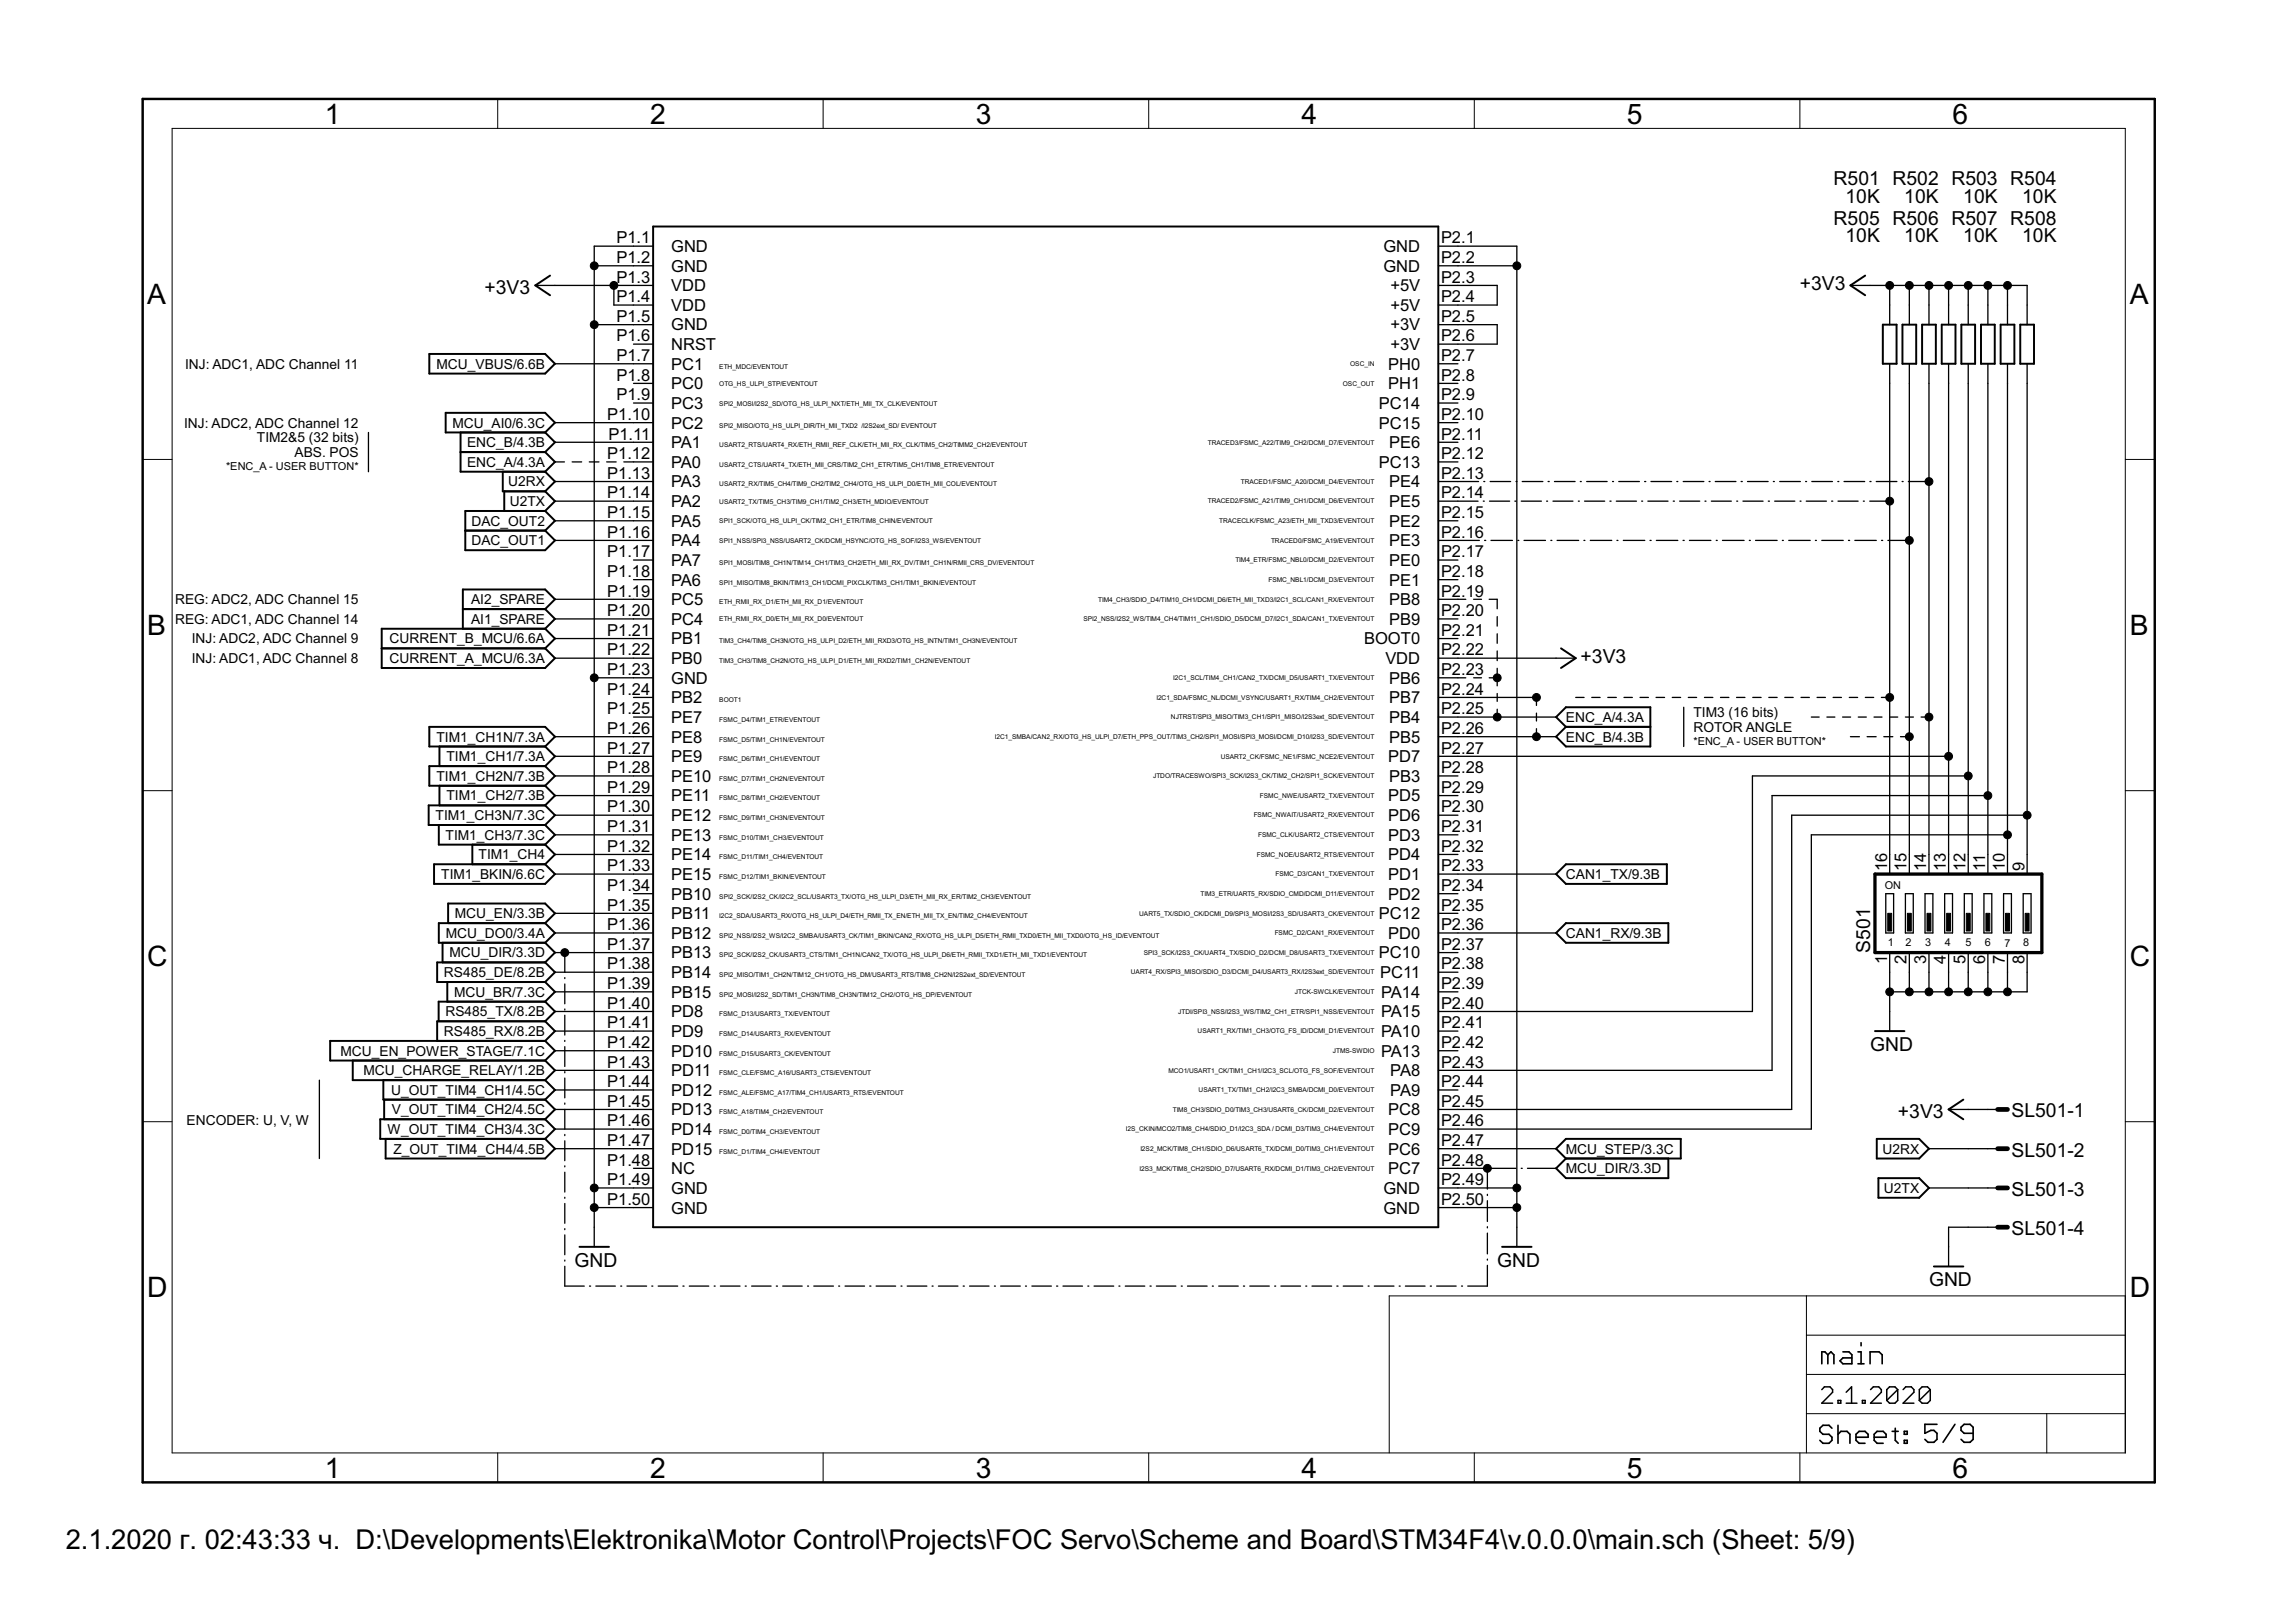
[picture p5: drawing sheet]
<svg xmlns="http://www.w3.org/2000/svg" width="297mm" height="210mm" viewBox="0 0 297 210" stroke-linecap="round" stroke-linejoin="round" font-family="sans-serif">
<defs><g id="words">
<g font-size="4.1">
<text x="42" y="16">1</text>
<text x="84.1" y="16">2</text>
<text x="126.3" y="16">3</text>
<text x="168.4" y="16">4</text>
<text x="210.5" y="16">5</text>
<text x="252.6" y="16">6</text>
<text x="19.1" y="39.3">A</text>
<text x="275.6" y="39.3">A</text>
<text x="19.1" y="82.2">B</text>
<text x="275.6" y="82.2">B</text>
<text x="19.1" y="125">C</text>
<text x="275.6" y="125">C</text>
<text x="19.1" y="167.9">D</text>
<text x="275.6" y="167.9">D</text>
<text x="42" y="191.2">1</text>
<text x="84.1" y="191.2">2</text>
<text x="126.3" y="191.2">3</text>
<text x="168.4" y="191.2">4</text>
<text x="210.5" y="191.2">5</text>
<text x="252.6" y="191.2">6</text>
</g>
<text font-size="4" x="8.5" y="200.4">2.1.2020 г. 02:43:33 ч. D:\Developments\Elektronika\Motor Control\Projects\FOC Servo\Scheme and Board\STM34F4\v.0.0.0\main.sch (Sheet: 5/9)</text>
<g font-size="2.8">
<text x="237.2" y="24">R501 R502 R503 R504</text>
<text x="237.2" y="29.1">R505 R506 R507 R508</text>
<text x="238.7" y="26.3">10K</text>
<text x="246.4" y="26.3">10K</text>
<text x="254" y="26.3">10K</text>
<text x="261.6" y="26.3">10K</text>
<text x="238.7" y="31.3">10K</text>
<text x="246.4" y="31.3">10K</text>
<text x="254" y="31.3">10K</text>
<text x="261.6" y="31.3">10K</text>
<text x="62.7" y="38.1">+3V3</text>
<text x="232.8" y="37.6">+3V3</text>
<text x="204.5" y="85.8">+3V3</text>
<text x="241.9" y="123.3" transform="rotate(-90 241.9 123.3)">S501</text>
<text x="241.9" y="136">GND</text>
<text x="245.5" y="144.7">+3V3</text>
<text x="260.2" y="144.6">SL501-1</text>
<text x="260.2" y="149.7">SL501-2</text>
<text x="260.2" y="154.8">SL501-3</text>
<text x="260.2" y="159.8">SL501-4</text>
<text x="74.3" y="163.9">GND</text>
<text x="193.7" y="163.9">GND</text>
<text x="249.6" y="166.4">GND</text>
</g>
<g font-size="2.4">
<text x="79.8" y="31.5">P1.1</text>
<text x="79.8" y="34">P1.2</text>
<text x="86.8" y="32.6">GND</text>
<text x="86.8" y="35.1">GND</text>
<text x="179" y="32.6">GND</text>
<text x="179" y="35.1">GND</text>
<text x="186.4" y="31.5">P2.1</text>
<text x="186.4" y="34">P2.2</text>
<text x="79.8" y="36.6">P1.3</text>
<text x="79.8" y="39.1">P1.4</text>
<text x="79.8" y="41.6">P1.5</text>
<text x="86.8" y="37.7">VDD</text>
<text x="86.8" y="40.2">VDD</text>
<text x="179.9" y="37.7">+5V</text>
<text x="179.9" y="40.2">+5V</text>
<text x="186.4" y="36.6">P2.3</text>
<text x="186.4" y="39.1">P2.4</text>
<text x="186.4" y="41.6">P2.5</text>
<text x="79.8" y="44.2">P1.6</text>
<text x="79.8" y="46.7">P1.7</text>
<text x="86.8" y="42.8">GND</text>
<text x="86.8" y="45.3">NRST</text>
<text x="86.8" y="47.8">PC1</text>
<text x="179.6" y="47.8">PH0</text>
<text x="179.9" y="42.8">+3V</text>
<text x="179.9" y="45.3">+3V</text>
<text x="186.4" y="44.2">P2.6</text>
<text x="186.4" y="46.7">P2.7</text>
<text x="79.8" y="49.3">P1.8</text>
<text x="79.8" y="51.8">P1.9</text>
<text x="86.8" y="50.4">PC0</text>
<text x="86.8" y="52.9">PC3</text>
<text x="178.4" y="52.9">PC14</text>
<text x="179.6" y="50.4">PH1</text>
<text x="186.4" y="49.3">P2.8</text>
<text x="186.4" y="51.8">P2.9</text>
<text x="78.6" y="54.3">P1.10</text>
<text x="78.6" y="59.4">P1.12</text>
<text x="78.7" y="56.9">P1.11</text>
<text x="86.8" y="55.5">PC2</text>
<text x="86.8" y="58">PA1</text>
<text x="178.4" y="55.5">PC15</text>
<text x="179.7" y="58">PE6</text>
<text x="186.4" y="54.3">P2.10</text>
<text x="186.4" y="56.9">P2.11</text>
<text x="186.4" y="59.4">P2.12</text>
<text x="78.6" y="62">P1.13</text>
<text x="78.6" y="64.5">P1.14</text>
<text x="86.8" y="60.5">PA0</text>
<text x="86.8" y="63.1">PA3</text>
<text x="86.8" y="65.6">PA2</text>
<text x="178.4" y="60.5">PC13</text>
<text x="179.7" y="63.1">PE4</text>
<text x="179.7" y="65.6">PE5</text>
<text x="186.4" y="62">P2.13</text>
<text x="186.4" y="64.5">P2.14</text>
<text x="78.6" y="67">P1.15</text>
<text x="78.6" y="69.6">P1.16</text>
<text x="86.8" y="68.2">PA5</text>
<text x="86.8" y="70.7">PA4</text>
<text x="179.7" y="68.2">PE2</text>
<text x="179.7" y="70.7">PE3</text>
<text x="186.4" y="67">P2.15</text>
<text x="186.4" y="69.6">P2.16</text>
<text x="78.6" y="72.1">P1.17</text>
<text x="78.6" y="74.7">P1.18</text>
<text x="78.6" y="77.2">P1.19</text>
<text x="86.8" y="73.2">PA7</text>
<text x="86.8" y="75.8">PA6</text>
<text x="179.7" y="73.2">PE0</text>
<text x="179.7" y="75.8">PE1</text>
<text x="186.4" y="72.1">P2.17</text>
<text x="186.4" y="74.7">P2.18</text>
<text x="186.4" y="77.2">P2.19</text>
<text x="78.6" y="79.7">P1.20</text>
<text x="78.6" y="82.3">P1.21</text>
<text x="86.8" y="78.3">PC5</text>
<text x="86.8" y="80.9">PC4</text>
<text x="86.8" y="83.4">PB1</text>
<text x="176.5" y="83.4">BOOT0</text>
<text x="179.7" y="78.3">PB8</text>
<text x="179.7" y="80.9">PB9</text>
<text x="186.4" y="79.7">P2.20</text>
<text x="186.4" y="82.3">P2.21</text>
<text x="78.6" y="84.8">P1.22</text>
<text x="78.6" y="87.4">P1.23</text>
<text x="78.6" y="89.9">P1.24</text>
<text x="86.8" y="85.9">PB0</text>
<text x="86.8" y="88.5">GND</text>
<text x="179.2" y="85.9">VDD</text>
<text x="179.7" y="88.5">PB6</text>
<text x="186.4" y="84.8">P2.22</text>
<text x="186.4" y="87.4">P2.23</text>
<text x="186.4" y="89.9">P2.24</text>
<text x="78.6" y="92.4">P1.25</text>
<text x="78.6" y="95">P1.26</text>
<text x="86.8" y="91">PB2</text>
<text x="86.8" y="93.6">PE7</text>
<text x="179.7" y="91">PB7</text>
<text x="179.7" y="93.6">PB4</text>
<text x="186.4" y="92.4">P2.25</text>
<text x="186.4" y="95">P2.26</text>
<text x="78.6" y="97.5">P1.27</text>
<text x="78.6" y="100.1">P1.28</text>
<text x="86.8" y="96.1">PE8</text>
<text x="86.8" y="98.6">PE9</text>
<text x="86.8" y="101.2">PE10</text>
<text x="179.6" y="98.6">PD7</text>
<text x="179.7" y="96.1">PB5</text>
<text x="179.7" y="101.2">PB3</text>
<text x="186.4" y="97.5">P2.27</text>
<text x="186.4" y="100.1">P2.28</text>
<text x="78.6" y="102.6">P1.29</text>
<text x="78.6" y="105.1">P1.30</text>
<text x="78.6" y="107.7">P1.31</text>
<text x="86.8" y="103.7">PE11</text>
<text x="86.8" y="106.3">PE12</text>
<text x="179.6" y="103.7">PD5</text>
<text x="179.6" y="106.3">PD6</text>
<text x="186.4" y="102.6">P2.29</text>
<text x="186.4" y="105.1">P2.30</text>
<text x="186.4" y="107.7">P2.31</text>
<text x="78.6" y="110.2">P1.32</text>
<text x="78.6" y="112.8">P1.33</text>
<text x="86.8" y="108.8">PE13</text>
<text x="86.8" y="111.3">PE14</text>
<text x="86.8" y="113.9">PE15</text>
<text x="179.6" y="108.8">PD3</text>
<text x="179.6" y="111.3">PD4</text>
<text x="179.6" y="113.9">PD1</text>
<text x="186.4" y="110.2">P2.32</text>
<text x="186.4" y="112.8">P2.33</text>
<text x="244.1" y="112.8" transform="rotate(-90 244.1 112.8)">16</text>
<text x="246.7" y="112.8" transform="rotate(-90 246.7 112.8)">15</text>
<text x="249.2" y="112.8" transform="rotate(-90 249.2 112.8)">14</text>
<text x="251.7" y="112.8" transform="rotate(-90 251.7 112.8)">13</text>
<text x="254.3" y="112.8" transform="rotate(-90 254.3 112.8)">12</text>
<text x="256.8" y="112.8" transform="rotate(-90 256.8 112.8)">11</text>
<text x="259.4" y="112.8" transform="rotate(-90 259.4 112.8)">10</text>
<text x="261.9" y="112.8" transform="rotate(-90 261.9 112.8)">9</text>
<text x="78.6" y="115.3">P1.34</text>
<text x="78.6" y="117.8">P1.35</text>
<text x="86.8" y="116.4">PB10</text>
<text x="86.8" y="119">PB11</text>
<text x="178.4" y="119">PC12</text>
<text x="179.6" y="116.4">PD2</text>
<text x="186.4" y="115.3">P2.34</text>
<text x="186.4" y="117.8">P2.35</text>
<text x="78.6" y="120.4">P1.36</text>
<text x="78.6" y="122.9">P1.37</text>
<text x="78.6" y="125.5">P1.38</text>
<text x="86.8" y="121.5">PB12</text>
<text x="86.8" y="124">PB13</text>
<text x="178.4" y="124">PC10</text>
<text x="179.6" y="121.5">PD0</text>
<text x="186.4" y="120.4">P2.36</text>
<text x="186.4" y="122.9">P2.37</text>
<text x="186.4" y="125.5">P2.38</text>
<text x="244.1" y="124.8" transform="rotate(-90 244.1 124.8)">1</text>
<text x="246.7" y="124.8" transform="rotate(-90 246.7 124.8)">2</text>
<text x="249.2" y="124.8" transform="rotate(-90 249.2 124.8)">3</text>
<text x="251.7" y="124.8" transform="rotate(-90 251.7 124.8)">4</text>
<text x="254.3" y="124.8" transform="rotate(-90 254.3 124.8)">5</text>
<text x="256.8" y="124.8" transform="rotate(-90 256.8 124.8)">6</text>
<text x="259.4" y="124.8" transform="rotate(-90 259.4 124.8)">7</text>
<text x="261.9" y="124.8" transform="rotate(-90 261.9 124.8)">8</text>
<text x="78.6" y="128">P1.39</text>
<text x="78.6" y="130.5">P1.40</text>
<text x="86.8" y="126.6">PB14</text>
<text x="86.8" y="129.1">PB15</text>
<text x="86.8" y="131.6">PD8</text>
<text x="178.6" y="126.6">PC11</text>
<text x="178.7" y="129.1">PA14</text>
<text x="178.7" y="131.6">PA15</text>
<text x="186.4" y="128">P2.39</text>
<text x="186.4" y="130.5">P2.40</text>
<text x="78.6" y="133.1">P1.41</text>
<text x="78.6" y="135.6">P1.42</text>
<text x="86.8" y="134.2">PD9</text>
<text x="86.8" y="136.7">PD10</text>
<text x="178.7" y="134.2">PA10</text>
<text x="178.7" y="136.7">PA13</text>
<text x="186.4" y="133.1">P2.41</text>
<text x="186.4" y="135.6">P2.42</text>
<text x="78.6" y="138.1">P1.43</text>
<text x="78.6" y="140.7">P1.44</text>
<text x="78.6" y="143.2">P1.45</text>
<text x="86.8" y="139.3">PD11</text>
<text x="86.8" y="141.8">PD12</text>
<text x="179.9" y="139.3">PA8</text>
<text x="179.9" y="141.8">PA9</text>
<text x="186.4" y="138.1">P2.43</text>
<text x="186.4" y="140.7">P2.44</text>
<text x="186.4" y="143.2">P2.45</text>
<text x="78.6" y="145.8">P1.46</text>
<text x="78.6" y="148.3">P1.47</text>
<text x="86.8" y="144.3">PD13</text>
<text x="86.8" y="146.9">PD14</text>
<text x="86.8" y="149.4">PD15</text>
<text x="179.6" y="144.3">PC8</text>
<text x="179.6" y="146.9">PC9</text>
<text x="179.6" y="149.4">PC6</text>
<text x="186.4" y="145.8">P2.46</text>
<text x="186.4" y="148.3">P2.47</text>
<text x="78.6" y="150.8">P1.48</text>
<text x="78.6" y="153.4">P1.49</text>
<text x="78.6" y="155.9">P1.50</text>
<text x="86.8" y="152">NC</text>
<text x="86.8" y="154.5">GND</text>
<text x="179" y="154.5">GND</text>
<text x="179.6" y="152">PC7</text>
<text x="186.4" y="150.8">P2.48</text>
<text x="186.4" y="153.4">P2.49</text>
<text x="186.4" y="155.9">P2.50</text>
<text x="86.8" y="157">GND</text>
<text x="179" y="157">GND</text>
</g>
<g font-size="2">
<text x="24" y="47.7">INJ: ADC1, ADC Channel 11</text>
<text x="56.5" y="47.7">MCU_VBUS/6.6B</text>
<text x="23.8" y="55.3">INJ: ADC2, ADC Channel 12</text>
<text x="33.2" y="57.2">TIM2&amp;5 (32 bits)</text>
<text x="38.1" y="59.1">ABS. POS</text>
<text x="58.6" y="55.3">MCU_AI0/6.3C</text>
<text x="60.4" y="57.9">ENC_B/4.3B</text>
<text x="60.4" y="60.4">ENC_A/4.3A</text>
<text x="65.8" y="63">U2RX</text>
<text x="65.9" y="65.5">U2TX</text>
<text x="61" y="70.6">DAC_OUT1</text>
<text x="61" y="68">DAC_OUT2</text>
<text x="22.6" y="78.2">REG: ADC2, ADC Channel 15</text>
<text x="22.6" y="80.7">REG: ADC1, ADC Channel 14</text>
<text x="24.8" y="83.3">INJ: ADC2, ADC Channel 9</text>
<text x="50.4" y="83.3">CURRENT_B_MCU/6.6A</text>
<text x="61" y="80.7">AI1_SPARE</text>
<text x="61" y="78.2">AI2_SPARE</text>
<text x="24.8" y="85.8">INJ: ADC1, ADC Channel 8</text>
<text x="50.4" y="85.8">CURRENT_A_MCU/6.3A</text>
<text x="56.5" y="96">TIM1_CH1N/7.3A</text>
<text x="202.6" y="93.4">ENC_A/4.3A</text>
<text x="202.6" y="96">ENC_B/4.3B</text>
<text x="219.1" y="92.8">TIM3 (16 bits)</text>
<text x="219.1" y="94.7">ROTOR ANGLE</text>
<text x="56.5" y="101">TIM1_CH2N/7.3B</text>
<text x="57.8" y="98.5">TIM1_CH1/7.3A</text>
<text x="56.4" y="106.1">TIM1_CH3N/7.3C</text>
<text x="57.8" y="103.6">TIM1_CH2/7.3B</text>
<text x="57.1" y="113.7">TIM1_BKIN/6.6C</text>
<text x="57.7" y="108.7">TIM1_CH3/7.3C</text>
<text x="61.9" y="111.2">TIM1_CH4</text>
<text x="202.6" y="113.7">CAN1_TX/9.3B</text>
<text x="58.9" y="118.8">MCU_EN/3.3B</text>
<text x="57.7" y="121.4">MCU_DO0/3.4A</text>
<text x="58.2" y="123.9">MCU_DIR/3.3D</text>
<text x="202.6" y="121.4">CAN1_RX/9.3B</text>
<text x="57.4" y="126.4">RS485_DE/8.2B</text>
<text x="57.6" y="131.5">RS485_TX/8.2B</text>
<text x="58.8" y="129">MCU_BR/7.3C</text>
<text x="44.1" y="136.6">MCU_EN_POWER_STAGE/7.1C</text>
<text x="57.4" y="134.1">RS485_RX/8.2B</text>
<text x="47" y="139.1">MCU_CHARGE_RELAY/1.2B</text>
<text x="50.6" y="141.7">U_OUT_TIM4_CH1/4.5C</text>
<text x="24.1" y="145.6">ENCODER: U, V, W</text>
<text x="50.1" y="146.8">W_OUT_TIM4_CH3/4.3C</text>
<text x="50.7" y="144.2">V_OUT_TIM4_CH2/4.5C</text>
<text x="50.9" y="149.3">Z_OUT_TIM4_CH4/4.5B</text>
<text x="202.6" y="149.3">MCU_STEP/3.3C</text>
<text x="243.5" y="149.3">U2RX</text>
<text x="202.6" y="151.8">MCU_DIR/3.3D</text>
<text x="243.7" y="154.4">U2TX</text>
</g>
<g font-size="1.6">
<text x="29.2" y="60.8">*ENC_A - USER BUTTON*</text>
<text x="219.1" y="96.3">*ENC_A - USER BUTTON*</text>
<text x="243.8" y="115">ON</text>
<text x="244.2" y="122.4">1</text>
<text x="246.5" y="122.4">2</text>
<text x="249.1" y="122.4">3</text>
<text x="251.6" y="122.4">4</text>
<text x="254.3" y="122.4">5</text>
<text x="256.8" y="122.4">6</text>
<text x="259.3" y="122.5">7</text>
<text x="261.8" y="122.4">8</text>
</g>
<g font-size="1">
<text x="93.1" y="47.7">ETH_MDC/EVENTOUT</text>
<text x="174.7" y="47.4">OSC_IN</text>
<text x="93.1" y="49.9">OTG_HS_ULPI_STP/EVENTOUT</text>
<text x="93.1" y="52.5">SPI2_MOSI/I2S2_SD/OTG_HS_ULPI_NXT/ETH_MII_TX_CLK/EVENTOUT</text>
<text x="173.7" y="49.9">OSC_OUT</text>
<text x="93.1" y="55.3">SPI2_MISO/OTG_HS_ULPI_DIR/TH_MII_TXD2 /I2S2ext_SD/ EVENTOUT</text>
<text x="93.1" y="57.9">USART2_RTS/UART4_RX/ETH_RMII_REF_CLK/ETH_MII_RX_CLK/TIM5_CH2/TIMM2_CH2/EVENTOUT</text>
<text x="156.3" y="57.5">TRACED3/FSMC_A22/TIM9_CH2/DCMI_D7/EVENTOUT</text>
<text x="93.1" y="60.4">USART2_CTS/UART4_TX/ETH_MII_CRS/TIM2_CH1_ETR/TIM5_CH1/TIM8_ETR/EVENTOUT</text>
<text x="93.1" y="65.2">USART2_TX/TIM5_CH3/TIM9_CH1/TIM2_CH3/ETH_MDIO/EVENTOUT</text>
<text x="93.1" y="63">USART2_RX/TIM5_CH4/TIM9_CH2/TIM2_CH4/OTG_HS_ULPI_D0/ETH_MII_COL/EVENTOUT</text>
<text x="156.3" y="65.2">TRACED2/FSMC_A21/TIM9_CH1/DCMI_D6/EVENTOUT</text>
<text x="160.5" y="62.6">TRACED1/FSMC_A20/DCMI_D4/EVENTOUT</text>
<text x="93.1" y="70.3">SPI1_NSS/SPI3_NSS/USART2_CK/DCMI_HSYNC/OTG_HS_SOF/I2S3_WS/EVENTOUT</text>
<text x="93.1" y="67.7">SPI1_SCK/OTG_HS_ULPI_CK/TIM2_CH1_ETR/TIM8_CHIN/EVENTOUT</text>
<text x="157.7" y="67.7">TRACECLK/FSMC_A23/ETH_MII_TXD3/EVENTOUT</text>
<text x="164.4" y="70.2">TRACED0/FSMC_A19/EVENTOUT</text>
<text x="93.1" y="75.7">SPI1_MISO/TIM8_BKIN/TIM13_CH1/DCMI_PIXCLK/TIM3_CH1/TIM1_BKIN/EVENTOUT</text>
<text x="93.1" y="73.1">SPI1_MOSI/TIM8_CH1N/TIM14_CH1/TIM3_CH2/ETH_MII_RX_DV/TIM1_CH1N/RMII_CRS_DV/EVENTOUT</text>
<text x="142.1" y="77.9">TIM4_CH3/SDIO_D4/TIM10_CH1/DCMI_D6/ETH_MII_TXD3/I2C1_SCL/CAN1_RX/EVENTOUT</text>
<text x="159.8" y="72.8">TIM4_ETR/FSMC_NBL0/DCMI_D2/EVENTOUT</text>
<text x="164.1" y="75.3">FSMC_NBL1/DCMI_D3/EVENTOUT</text>
<text x="93.1" y="80.4">ETH_RMII_RX_D0/ETH_MII_RX_D0/EVENTOUT</text>
<text x="93.1" y="78.2">ETH_RMII_RX_D1/ETH_MII_RX_D1/EVENTOUT</text>
<text x="93.1" y="83.3">TIM3_CH4/TIM8_CH3N/OTG_HS_ULPI_D2/ETH_MII_RXD3/OTG_HS_INTN/TIM1_CH3N/EVENTOUT</text>
<text x="140.2" y="80.4">SPI2_NSS/I2S2_WS/TIM4_CH4/TIM11_CH1/SDIO_D5/DCMI_D7/I2C1_SDA/CAN1_TX/EVENTOUT</text>
<text x="93.1" y="85.8">TIM3_CH3/TIM8_CH2N/OTG_HS_ULPI_D1/ETH_MII_RXD2/TIM1_CH2N/EVENTOUT</text>
<text x="151.8" y="88">I2C1_SCL/TIM4_CH1/CAN2_TX/DCMI_D5/USART1_TX/EVENTOUT</text>
<text x="93.1" y="90.9">BOOT1</text>
<text x="93.1" y="93.4">FSMC_D4/TIM1_ETR/EVENTOUT</text>
<text x="93.1" y="96">FSMC_D5/TIM1_CH1N/EVENTOUT</text>
<text x="128.7" y="95.6">I2C1_SMBA/CAN2_RX/OTG_HS_ULPI_D7/ETH_PPS_OUT/TIM3_CH2/SPI1_MOSI/SPI3_MOSI/DCMI_D10/I2S3_SD/EVENTOUT</text>
<text x="149.6" y="90.6">I2C1_SDA/FSMC_NL/DCMI_VSYNC/USART1_RX/TIM4_CH2/EVENTOUT</text>
<text x="151.5" y="93.1">NJTRST/SPI3_MISO/TIM3_CH1/SPI1_MISO/I2S3ext_SD/EVENTOUT</text>
<text x="93.1" y="98.5">FSMC_D6/TIM1_CH1/EVENTOUT</text>
<text x="93.1" y="101">FSMC_D7/TIM1_CH2N/EVENTOUT</text>
<text x="149.2" y="100.7">JTDO/TRACESWO/SPI3_SCK/I2S3_CK/TIM2_CH2/SPI1_SCK/EVENTOUT</text>
<text x="157.9" y="98.2">USART2_CK/FSMC_NE1/FSMC_NCE2/EVENTOUT</text>
<text x="93.1" y="103.6">FSMC_D8/TIM1_CH2/EVENTOUT</text>
<text x="93.1" y="106.1">FSMC_D9/TIM1_CH3N/EVENTOUT</text>
<text x="162.2" y="105.8">FSMC_NWAIT/USART2_RX/EVENTOUT</text>
<text x="163" y="103.2">FSMC_NWE/USART2_TX/EVENTOUT</text>
<text x="93.1" y="108.7">FSMC_D10/TIM1_CH3/EVENTOUT</text>
<text x="93.1" y="111.2">FSMC_D11/TIM1_CH4/EVENTOUT</text>
<text x="93.1" y="113.7">FSMC_D12/TIM1_BKIN/EVENTOUT</text>
<text x="162.6" y="110.9">FSMC_NOE/USART2_RTS/EVENTOUT</text>
<text x="162.8" y="108.3">FSMC_CLK/USART2_CTS/EVENTOUT</text>
<text x="165" y="113.4">FSMC_D3/CAN1_TX/EVENTOUT</text>
<text x="93.1" y="116.3">SPI2_SCK/I2S2_CK/I2C2_SCL/USART3_TX/OTG_HS_ULPI_D3/ETH_MII_RX_ER/TIM2_CH3/EVENTOUT</text>
<text x="93.1" y="118.8">I2C2_SDA/USART3_RX/OTG_HS_ULPI_D4/ETH_RMII_TX_EN/ETH_MII_TX_EN/TIM2_CH4/EVENTOUT</text>
<text x="147.4" y="118.5">UART5_TX/SDIO_CK/DCMI_D9/SPI3_MOSI/I2S3_SD/USART3_CK/EVENTOUT</text>
<text x="155.3" y="115.9">TIM3_ETR/UART5_RX/SDIO_CMD/DCMI_D11/EVENTOUT</text>
<text x="93.1" y="121.4">SPI2_NSS/I2S2_WS/I2C2_SMBA/USART3_CK/TIM1_BKIN/CAN2_RX/OTG_HS_ULPI_D5/ETH_RMII_TXD0/ETH_MII_TXD0/OTG_HS_ID/EVENTOUT</text>
<text x="93.1" y="123.9">SPI2_SCK/I2S2_CK/USART3_CTS/TIM1_CH1N/CAN2_TX/OTG_HS_ULPI_D6/ETH_RMII_TXD1/ETH_MII_TXD1/EVENTOUT</text>
<text x="148" y="123.6">SPI3_SCK/I2S3_CK/UART4_TX/SDIO_D2/DCMI_D8/USART3_TX/EVENTOUT</text>
<text x="164.9" y="121">FSMC_D2/CAN1_RX/EVENTOUT</text>
<text x="93.1" y="126.4">SPI2_MISO/TIM1_CH2N/TIM12_CH1/OTG_HS_DM/USART3_RTS/TIM8_CH2N/I2S2ext_SD/EVENTOUT</text>
<text x="93.1" y="129">SPI2_MOSI/I2S2_SD/TIM1_CH3N/TIM8_CH3N/TIM12_CH2/OTG_HS_DP/EVENTOUT</text>
<text x="93.1" y="131.5">FSMC_D13/USART3_TX/EVENTOUT</text>
<text x="146.3" y="126.1">UART4_RX/SPI3_MISO/SDIO_D3/DCMI_D4/USART3_RX/I2S3ext_SD/EVENTOUT</text>
<text x="152.4" y="131.2">JTDI/SPI3_NSS/I2S3_WS/TIM2_CH1_ETR/SPI1_NSS/EVENTOUT</text>
<text x="167.5" y="128.6">JTCK-SWCLK/EVENTOUT</text>
<text x="93.1" y="134.1">FSMC_D14/USART3_RX/EVENTOUT</text>
<text x="93.1" y="136.6">FSMC_D15/USART3_CK/EVENTOUT</text>
<text x="154.9" y="133.7">USART1_RX/TIM1_CH3/OTG_FS_ID/DCMI_D1/EVENTOUT</text>
<text x="172.4" y="136.3">JTMS-SWDIO</text>
<text x="93.1" y="139.1">FSMC_CLE/FSMC_A16/USART3_CTS/EVENTOUT</text>
<text x="93.1" y="141.7">FSMC_ALE/FSMC_A17/TIM4_CH1/USART3_RTS/EVENTOUT</text>
<text x="151.2" y="138.8">MCO1/USART1_CK/TIM1_CH1/I2C3_SCL/OTG_FS_SOF/EVENTOUT</text>
<text x="151.7" y="143.9">TIM8_CH3/SDIO_D0/TIM3_CH3/USART6_CK/DCMI_D2/EVENTOUT</text>
<text x="155.1" y="141.3">USART1_TX/TIM1_CH2/I2C3_SMBA/DCMI_D0/EVENTOUT</text>
<text x="93.1" y="144.2">FSMC_A18/TIM4_CH2/EVENTOUT</text>
<text x="93.1" y="146.8">FSMC_D0/TIM4_CH3/EVENTOUT</text>
<text x="93.1" y="149.3">FSMC_D1/TIM4_CH4/EVENTOUT</text>
<text x="145.7" y="146.4">I2S_CKIN/MCO2/TIM8_CH4/SDIO_D1/I2C3_SDA / DCMI_D3/TIM3_CH4/EVENTOUT</text>
<text x="147.5" y="149">I2S2_MCK/TIM8_CH1/SDIO_D6/USART6_TX/DCMI_D0/TIM3_CH1/EVENTOUT</text>
<text x="147.4" y="151.5">I2S3_MCK/TIM8_CH2/SDIO_D7/USART6_RX/DCMI_D1/TIM3_CH2/EVENTOUT</text>
</g>
</g></defs>
<g fill="#000" stroke="#000" stroke-width=".17">
<path d="M69.3 36.9h2.5zM71.8 36.9h7.6zM76.9 31.9v2.5zM76.9 31.9h5.1zM79.4 36.9v2.6zM79.4 39.5h2.6zM79.4 36.9h2.6zM82 31.9h2.5zM82 34.4h2.5zM82 36.9h2.5zM82 39.5h2.5zM76.9 34.4h5.1z"/>
<path d="M186.1 31.9h2.5zM186.1 34.4h2.5zM186.1 36.9h2.5zM186.1 39.5h2.5zM188.6 34.4h7.6zM188.6 36.9h5.1zM193.7 36.9v2.6zM188.6 39.5h5.1zM196.2 31.9v2.5zM188.6 31.9h7.6zM239.4 36.9h2.5zM241.9 36.9h2.6z"/>
<path d="M244.5 39.5v2.5zM244.5 36.9h2.5zM244.5 36.9v2.6zM247 39.5v2.5zM247 36.9h2.6zM247 36.9v2.6zM249.6 39.5v2.5zM249.6 36.9h2.5zM249.6 36.9v2.6zM252.1 39.5v2.5zM252.1 36.9h2.5zM252.1 36.9v2.6z"/>
<path d="M254.6 39.5v2.5zM254.6 36.9h2.6zM254.6 36.9v2.6zM257.2 39.5v2.5zM257.2 36.9h2.5zM257.2 36.9v2.6zM259.7 39.5v2.5zM259.7 36.9h2.6zM259.7 36.9v2.6zM262.3 39.5v2.5zM262.3 36.9v2.6zM47.7 56v5z"/>
<path d="M71.8 59.8h1.2zM71.8 57.2h10.2zM71.8 54.7h10.2zM71.8 47.1h10.2zM74 59.8h1.2zM76.2 59.8h1.3zM76.9 34.4v7.6zM76.9 42h5.1zM78.5 59.8h1.2zM80.7 59.8h1.3zM82 42h2.5zM82 44.5h2.5z"/>
<path d="M82 47.1h2.5zM82 49.6h2.5zM82 52.2h2.5zM82 54.7h2.5zM82 57.2h2.5zM82 59.8h2.5zM186.1 42h2.5zM186.1 44.5h2.5zM186.1 47.1h2.5zM186.1 49.6h2.5zM186.1 52.2h2.5zM186.1 54.7h2.5z"/>
<path d="M186.1 57.2h2.5zM186.1 59.8h2.5zM188.6 42h5.1zM193.7 42v2.5zM188.6 44.5h5.1zM244.5 47.1v2.5zM244.5 49.6v15.3zM247 47.1v2.5zM247 49.6v20.3zM249.6 47.1v2.5zM249.6 49.6v12.7zM252.1 47.1v2.5z"/>
<path d="M254.6 47.1v2.5zM257.2 47.1v2.5zM259.7 47.1v2.5zM262.3 47.1v2.5zM71.8 77.6h10.2zM71.8 62.3h10.2zM71.8 64.9h10.2zM71.8 69.9h10.2zM71.8 67.4h10.2zM82 62.3h2.5zM82 64.9h2.5zM82 67.4h2.5z"/>
<path d="M82 69.9h2.5zM82 72.5h2.5zM82 75h2.5zM82 77.6h2.5zM186.1 62.3h2.5zM186.1 64.9h2.5zM186.1 67.4h2.5zM186.1 69.9h2.5zM186.1 72.5h2.5zM186.1 75h2.5zM186.1 77.6h2.5zM188.6 77.6h1z"/>
<path d="M188.6 69.9h2.8zM188.6 62.3h2.7zM188.6 64.9h2.6zM190.6 77.6h1.1zM191.9 64.9h.1zM192 62.3h.1zM192.1 69.9h.1zM192.7 77.6h1zM192.7 64.9h2.6zM192.8 62.3h2.6zM192.9 69.9h2.8zM193.7 77.6v1.2z"/>
<path d="M193.7 79.8v1.2zM196 64.9h.1zM196.1 62.3h.2zM196.4 69.9h.1zM196.8 64.9h2.6zM196.9 62.3h2.7zM197.2 69.9h2.7zM200.1 64.9h.1zM200.3 62.3h.1zM200.6 69.9h.2zM200.9 64.9h2.6zM201.1 62.3h2.7z"/>
<path d="M201.4 69.9h2.8zM204.2 64.9h.1zM204.4 62.3h.2zM204.9 69.9h.1zM205 64.9h2.6zM205.3 62.3h2.6zM205.7 69.9h2.8zM208.3 64.9h.1zM208.6 62.3h.1zM209.1 64.9h2.6zM209.2 69.9h.1zM209.4 62.3h2.7z"/>
<path d="M210 69.9h2.8zM212.4 64.9h.1zM212.8 62.3h.1zM213.2 64.9h2.6zM213.5 69.9h.1zM213.6 62.3h2.7zM214.3 69.9h2.8zM216.5 64.9h.1zM216.9 62.3h.2zM217.3 64.9h2.6zM217.7 69.9h.2zM217.8 62.3h2.6z"/>
<path d="M218.6 69.9h2.7zM220.6 64.9h.1zM221.1 62.3h.1zM221.4 64.9h2.6zM221.9 62.3h2.7zM222 69.9h.2zM222.8 69.9h2.8zM224.7 64.9h.1zM225.3 62.3h.1zM225.5 64.9h2.6zM226.1 62.3h2.6zM226.3 69.9h.1z"/>
<path d="M227.1 69.9h2.8zM228.8 64.9h.1zM229.4 62.3h.2zM229.6 64.9h2.6zM230.3 62.3h2.6zM230.6 69.9h.1zM231.4 69.9h2.8zM232.9 64.9h.1zM233.6 62.3h.1zM233.7 64.9h2.6zM234.4 62.3h2.7zM234.9 69.9h.1z"/>
<path d="M235.7 69.9h2.8zM237 64.9h.1zM237.8 62.3h.1zM237.8 64.9h2.6zM238.6 62.3h2.6zM239.1 69.9h.2zM240 69.9h2.7zM241.1 64.9h.1zM241.9 64.9h2.6zM241.9 62.3h.2zM242.7 62.3h2.7zM243.4 69.9h.2z"/>
<path d="M244.2 69.9h2.8zM244.5 64.9v25.4zM246.1 62.3h.1zM246.9 62.3h2.7zM247 69.9v25.4zM249.6 62.3v30.5zM71.8 95.3h10.2zM71.8 97.9h10.2zM71.8 80.1h10.2zM71.8 82.6h10.2zM71.8 85.2h10.2zM76.9 42v45.7z"/>
<path d="M82 80.1h2.5zM82 82.6h2.5zM82 85.2h2.5zM82 87.7h2.5zM82 90.3h2.5zM82 92.8h2.5zM82 95.3h2.5zM82 97.9h2.5zM76.9 87.7h5.1zM186.1 80.1h2.5zM186.1 82.6h2.5zM186.1 85.2h2.5z"/>
<path d="M186.1 87.7h2.5zM186.1 90.3h2.5zM186.1 92.8h2.5zM186.1 95.3h2.5zM186.1 97.9h2.5zM188.6 85.2h12.7zM188.6 92.8h5.1zM188.6 87.7h1zM188.6 95.3h10.2zM188.6 97.9h63.5zM190.6 87.7h1.1zM192.7 87.7h1z"/>
<path d="M193.7 92.8h7.6zM193.7 87.7v1.1zM193.7 89.7v1.1zM193.7 91.8v1zM193.7 82v1.2zM193.7 84.2v1.3zM193.7 86.5v1.2zM198.8 95.3h2.5zM188.6 90.3h10.2zM198.8 94.3v1zM198.8 92.3v1zM198.8 90.3v1z"/>
<path d="M201.3 85.2h2.6zM203.9 90.3h1zM205.9 90.3h1.1zM208 90.3h1.1zM210.1 90.3h1.1zM212.2 90.3h1.1zM214.2 90.3h1.1zM216.3 90.3h1.1zM217.8 91.5v5.1zM218.4 90.3h1.1zM220.5 90.3h1.1zM222.6 90.3h1.1z"/>
<path d="M224.7 90.3h1zM226.8 90.3h1zM228.8 90.3h1.1zM230.9 90.3h1.1zM233 90.3h1.1zM234.3 92.8h1.1zM235.1 90.3h1.1zM236.3 92.8h1.1zM237.2 90.3h1zM238.4 92.8h1zM239.2 90.3h1.1zM239.4 95.3h1.2z"/>
<path d="M240.4 92.8h1zM241.3 90.3h1.1zM241.6 95.3h1.1zM242.4 92.8h1.1zM244.5 90.3v20.3zM243.4 90.3h1.1zM243.7 95.3h1.2zM244.5 92.8h1zM247 95.3v15.3zM245.9 95.3h1.1zM246.5 92.8h1zM249.6 92.8v17.8z"/>
<path d="M248.5 92.8h1.1zM252.1 49.6v48.3zM71.8 100.4h10.2zM71.8 103h10.2zM71.8 108h10.2zM71.8 105.5h10.2zM71.8 110.6h10.2zM71.8 113.1h10.2zM71.8 118.2h10.2zM82 100.4h2.5zM82 103h2.5zM82 105.5h2.5z"/>
<path d="M82 108h2.5zM82 110.6h2.5zM82 113.1h2.5zM82 115.7h2.5zM82 118.2h2.5zM186.1 100.4h2.5zM186.1 103h2.5zM186.1 105.5h2.5zM186.1 108h2.5zM186.1 110.6h2.5zM186.1 113.1h2.5zM186.1 115.7h2.5z"/>
<path d="M186.1 118.2h2.5zM188.6 113.1h12.7zM226.7 100.4h27.9zM229.3 103h27.9zM231.8 105.5h30.5zM234.3 108h25.4zM244 115.7h1zM244.5 110.6v2.5zM245 115.7v5zM246.5 115.7h1zM247 110.6v2.5zM247.5 115.7v5z"/>
<path d="M249 115.7h1.1zM249.6 110.6v2.5zM250.1 115.7v5zM251.6 115.7h1zM252.1 110.6v2.5zM252.1 97.9v12.7zM252.6 115.7v5zM254.1 115.7h1zM254.6 110.6v2.5zM254.6 100.4v10.2zM254.6 49.6v50.8zM255.1 115.7v5z"/>
<path d="M256.7 115.7h1zM257.2 110.6v2.5zM257.2 103v7.6zM257.2 49.6v53.4zM257.7 115.7v5zM259.2 115.7h1zM259.7 110.6v2.5zM259.7 108v2.6zM259.7 49.6v58.4zM260.2 115.7v5zM261.7 115.7h1.1zM262.3 110.6v2.5z"/>
<path d="M262.3 105.5v5.1zM262.3 49.6v55.9zM262.8 115.7v5zM41.3 139.8v10.1zM71.8 138.5h10.2zM71.8 136h10.2zM71.8 125.8h10.2zM71.8 130.9h10.2zM71.8 133.4h10.2zM71.8 128.4h10.2zM71.8 123.3h1.3zM71.8 120.7h10.2z"/>
<path d="M73.1 123.3h8.9zM73.1 123.3v2.5zM73.1 126.5v.1zM73.1 127.3v2.6zM73.1 130.6v.1zM73.1 131.4v2.5zM73.1 134.6v.2zM73.1 135.4v2.6zM73.1 138.7v.1zM73.1 139.5v2.6zM82 120.7h2.5zM82 123.3h2.5z"/>
<path d="M82 125.8h2.5zM82 128.4h2.5zM82 130.9h2.5zM82 133.4h2.5zM82 136h2.5zM82 138.5h2.5zM186.1 120.7h2.5zM186.1 123.3h2.5zM186.1 125.8h2.5zM186.1 128.4h2.5zM186.1 130.9h2.5zM186.1 133.4h2.5z"/>
<path d="M186.1 136h2.5zM186.1 138.5h2.5zM188.6 130.9h38.1zM188.6 138.5h40.7zM188.6 120.7h12.7zM226.7 100.4v30.5zM229.3 103v35.5zM244 115.7v5zM244.5 123.3v2.5zM244.5 130.9v2.5zM244.5 125.8v2.6zM244.5 128.4h2.5z"/>
<path d="M244.5 128.4v2.5zM244 120.7h1zM246.5 115.7v5zM247 123.3v2.5zM247 128.4h2.6zM247 125.8v2.6zM246.5 120.7h1zM249 115.7v5zM249.6 123.3v2.5zM249.6 128.4h2.5zM249.6 125.8v2.6zM249 120.7h1.1z"/>
<path d="M251.6 115.7v5zM252.1 123.3v2.5zM252.1 128.4h2.5zM252.1 125.8v2.6zM251.6 120.7h1zM254.1 115.7v5zM254.6 123.3v2.5zM254.6 128.4h2.6zM254.6 125.8v2.6zM254.1 120.7h1zM256.7 115.7v5zM257.2 123.3v2.5z"/>
<path d="M257.2 128.4h2.5zM257.2 125.8v2.6zM256.7 120.7h1zM259.2 115.7v5zM259.7 123.3v2.5zM259.7 128.4h2.6zM259.7 125.8v2.6zM259.2 120.7h1zM261.7 115.7v5zM262.3 123.3v2.5zM262.3 125.8v2.6zM261.7 120.7h1.1z"/>
<path d="M71.8 141.1h10.2zM71.8 143.6h10.2zM71.8 146.1h10.2zM71.8 148.7h10.2zM73.1 142.7v.2zM73.1 143.6v2.5zM73.1 146.8v.2zM73.1 147.6v2.6zM73.1 150.9v.1zM73.1 151.7v2.6zM73.1 154.9v.2zM73.1 155.7v2.6z"/>
<path d="M73.1 159v.1zM73.1 159.8v2.6zM76.9 158.8v2.6zM76.9 156.3v2.5zM76.9 153.7v2.6zM76.9 153.7h5.1zM76.9 87.7v66zM82 141.1h2.5zM82 143.6h2.5zM82 146.1h2.5zM82 148.7h2.5zM82 151.2h2.5z"/>
<path d="M82 153.7h2.5zM82 156.3h2.5zM76.9 156.3h5.1zM186.1 141.1h2.5zM186.1 143.6h2.5zM186.1 146.1h2.5zM186.1 148.7h2.5zM186.1 151.2h2.5zM186.1 153.7h2.5zM186.1 156.3h2.5zM188.6 153.7h7.6zM188.6 156.3h7.6z"/>
<path d="M188.6 148.7h12.7zM188.6 146.1h45.7zM188.6 143.6h43.2zM192.4 158.7v.2zM192.4 155.4v2.7zM192.4 154.6v.1zM192.4 151.2v2.7zM188.6 151.2h3.8zM192.4 151.2h3.7zM196.2 158.8v2.6zM196.2 156.3v2.5zM196.2 153.7v2.6z"/>
<path d="M196.2 34.4v119.3zM196.8 151.2h.1zM197.6 151.2h3.7zM231.8 105.5v38.1zM234.3 108v38.1zM249.6 148.7h5zM249.6 153.7h5zM252.1 158.8v2.6zM254.6 143.6h2.6zM254.6 148.7h2.6zM254.6 153.7h2.6zM254.6 158.8h2.6z"/>
<path d="M252.1 143.6h2.5zM252.1 158.8h2.5zM257.2 143.6h1.2zM257.2 148.7h1.2zM257.2 153.7h1.2zM257.2 158.8h1.2zM73.1 163.1v.1zM73.1 163.9v2.5zM73.1 166.4h2.5zM76.3 166.4h.1zM77.1 166.4h2.5zM80.3 166.4h.1z"/>
<path d="M81.1 166.4h2.6zM84.3 166.4h.2zM85.2 166.4h2.5zM88.3 166.4h.2zM89.2 166.4h2.5zM92.4 166.4h.1zM93.2 166.4h2.5zM96.4 166.4h.1zM97.2 166.4h2.6zM100.4 166.4h.2zM101.3 166.4h2.5zM104.5 166.4h.1z"/>
<path d="M105.3 166.4h2.5zM108.5 166.4h.1zM109.3 166.4h2.5zM112.5 166.4h.2zM113.3 166.4h2.6zM116.6 166.4h.1zM117.4 166.4h2.5zM120.6 166.4h.1zM121.4 166.4h2.5zM124.6 166.4h.2zM125.4 166.4h2.6zM128.7 166.4h.1z"/>
<path d="M129.5 166.4h2.5zM132.7 166.4h.1zM133.5 166.4h2.5zM136.7 166.4h.1zM137.5 166.4h2.5zM140.7 166.4h.2zM141.5 166.4h2.6zM144.8 166.4h.1zM145.6 166.4h2.5zM148.8 166.4h.1zM149.6 166.4h2.5zM152.8 166.4h.2z"/>
<path d="M153.6 166.4h2.6zM156.8 166.4h.2zM157.7 166.4h2.5zM160.9 166.4h.1zM161.7 166.4h2.5zM164.9 166.4h.1zM165.7 166.4h2.6zM168.9 166.4h.2zM169.7 166.4h2.6zM173 166.4h.1zM173.8 166.4h2.5zM177 166.4h.1z"/>
<path d="M177.8 166.4h2.5zM181 166.4h.1zM181.8 166.4h2.6zM185 166.4h.2zM185.9 166.4h2.5zM189.1 166.4h.1zM189.9 166.4h2.5zM192.4 163.7v2.7zM192.4 162.9v.2zM192.4 159.6v2.7zM252.1 161.4v2.5z"/>
</g>
<g fill="#000" stroke="#000" stroke-width=".25">
<path d="M69.3 36.9l1.9 1.3zM69.3 36.9l1.9-1.2zM84.5 29.3h101.6zM186.1 29.3v129.5zM239.4 36.9l1.9 1.3zM239.4 36.9l1.9-1.2zM55.5 45.8v2.5zM57.7 53.4v2.6zM59.6 56v2.5zM59.6 58.5h10.9zM59.6 56h10.9zM57.7 56h12.8z"/>
<path d="M57.7 53.4h12.8zM55.5 48.3h15zM55.5 45.8h15zM71.8 59.8l-1.3 1.2zM70.5 58.5l1.3 1.3zM71.8 57.2l-1.3 1.3zM70.5 56l1.3 1.2zM71.8 54.7l-1.3 1.3zM70.5 53.4l1.3 1.3zM71.8 47.1l-1.3 1.2zM70.5 45.8l1.3 1.3zM243.6 42v5.1z"/>
<path d="M245.4 42v5.1zM243.6 42h1.8zM243.6 47.1h1.8zM246.1 42v5.1zM247.9 42v5.1zM246.1 42h1.8zM246.1 47.1h1.8zM248.7 42v5.1zM250.4 42v5.1zM248.7 42h1.7zM248.7 47.1h1.7zM251.2 42v5.1z"/>
<path d="M253 42v5.1zM251.2 42h1.8zM251.2 47.1h1.8zM253.7 42v5.1zM255.5 42v5.1zM253.7 42h1.8zM253.7 47.1h1.8zM256.3 42v5.1zM258.1 42v5.1zM256.3 42h1.8zM256.3 47.1h1.8zM258.8 42v5.1z"/>
<path d="M260.6 42v5.1zM258.8 42h1.8zM258.8 47.1h1.8zM261.4 42v5.1zM263.1 42v5.1zM261.4 42h1.7zM261.4 47.1h1.7zM59.6 58.5v2.5zM59.9 76.3v2.5zM60.2 68.7v2.5zM60.2 66.1v2.6zM65 61v2.6z"/>
<path d="M65.2 63.6v2.5zM59.6 61h10.9zM59.9 78.8h10.6zM59.9 76.3h10.6zM65 63.6h5.5zM65 61h5.5zM65.2 66.1h5.3zM65.2 63.6h5.3zM60.2 71.2h10.3zM60.2 68.7h10.3zM60.2 66.1h10.3zM71.8 77.6l-1.3 1.2z"/>
<path d="M70.5 76.3l1.3 1.3zM71.8 62.3l-1.3 1.3zM70.5 61l1.3 1.3zM71.8 64.9l-1.3 1.2zM70.5 63.6l1.3 1.3zM71.8 69.9l-1.3 1.3zM70.5 68.7l1.3 1.2zM71.8 67.4l-1.3 1.3zM70.5 66.1l1.3 1.3zM49.4 81.4v2.5zM49.4 83.9v2.5zM55.5 94.1v2.5z"/>
<path d="M56.9 96.6v2.5zM59.9 78.8v2.6zM55.5 96.6h15zM55.5 94.1h15zM55.5 99.1h15zM56.9 99.1h13.6zM56.9 96.6h13.6zM59.9 81.4h10.6zM49.4 83.9h21.1zM49.4 81.4h21.1zM49.4 86.4h21.1zM71.8 95.3l-1.3 1.3z"/>
<path d="M70.5 94.1l1.3 1.2zM71.8 97.9l-1.3 1.2zM70.5 96.6l1.3 1.3zM71.8 80.1l-1.3 1.3zM70.5 78.8l1.3 1.3zM71.8 82.6l-1.3 1.3zM70.5 81.4l1.3 1.2zM71.8 85.2l-1.3 1.2zM70.5 83.9l1.3 1.3zM201.3 92.8l1.3-1.3zM201.3 92.8l1.3 1.3zM201.3 95.3l1.3-1.2z"/>
<path d="M201.3 95.3l1.3 1.3zM202 86.4l1.9-1.2zM202.6 91.5h10.9zM202.6 94.1h10.9zM202.6 96.6h10.9zM202 83.9l1.9 1.3zM213.5 91.5v2.6zM213.5 94.1v2.5zM55.5 104.2v2.6zM55.5 99.1v2.6zM56.2 111.8v2.6zM56.8 106.8v2.5z"/>
<path d="M56.9 101.7v2.5zM58 116.9v2.6zM61.1 109.3v2.5zM55.5 101.7h15zM56.9 104.2h13.6zM56.9 101.7h13.6zM56.8 109.3h13.7zM56.8 106.8h13.7zM55.5 106.8h15zM55.5 104.2h15zM61.1 111.8h9.4zM61.1 109.3h9.4z"/>
<path d="M56.2 114.4h14.3zM56.2 111.8h14.3zM58 119.5h12.5zM58 116.9h12.5zM56.8 119.5h13.7zM71.8 100.4l-1.3 1.3zM70.5 99.1l1.3 1.3zM71.8 103l-1.3 1.2zM70.5 101.7l1.3 1.3zM71.8 108l-1.3 1.3zM70.5 106.8l1.3 1.2zM71.8 105.5l-1.3 1.3z"/>
<path d="M70.5 104.2l1.3 1.3zM71.8 110.6l-1.3 1.2zM70.5 109.3l1.3 1.3zM71.8 113.1l-1.3 1.3zM70.5 111.8l1.3 1.3zM71.8 118.2l-1.3 1.3zM70.5 116.9l1.3 1.3zM201.3 113.1l1.3-1.3zM201.3 113.1l1.3 1.3zM202.6 119.5h13.2zM202.6 111.8h13zM202.6 114.4h13z"/>
<path d="M215.6 111.8v2.6zM215.8 119.5v2.5zM42.7 134.7v2.5zM45.6 137.2v2.6zM56.6 124.5v2.6zM56.6 132.2v2.5zM56.7 129.6v2.6zM56.8 119.5v2.5zM57.3 122v2.5zM57.9 127.1v2.5zM45.6 139.8h24.9zM45.6 137.2h24.9z"/>
<path d="M42.7 137.2h27.8zM42.7 134.7h27.8zM49.6 139.8h20.9zM56.6 127.1h13.9zM56.6 124.5h13.9zM56.7 132.2h13.8zM56.7 129.6h13.8zM56.6 134.7h13.9zM56.6 132.2h13.9zM57.9 129.6h12.6zM57.9 127.1h12.6zM57.3 124.5h13.2z"/>
<path d="M57.3 122h13.2zM56.8 122h13.7zM71.8 138.5l-1.3 1.3zM70.5 137.2l1.3 1.3zM71.8 136l-1.3 1.2zM70.5 134.7l1.3 1.3zM71.8 125.8l-1.3 1.3zM70.5 124.5l1.3 1.3zM71.8 130.9l-1.3 1.3zM70.5 129.6l1.3 1.3zM71.8 133.4l-1.3 1.3zM70.5 132.2l1.3 1.2z"/>
<path d="M71.8 128.4l-1.3 1.2zM70.5 127.1l1.3 1.3zM71.8 123.3l-1.3 1.2zM70.5 122l1.3 1.3zM71.8 120.7l-1.3 1.3zM70.5 119.5l1.3 1.2zM201.3 120.7l1.3-1.2zM201.3 120.7l1.3 1.3zM202.6 122h13.2zM242.6 133.4h3.8zM49.2 144.8v2.6zM49.6 139.8v2.5z"/>
<path d="M49.7 142.3v2.5zM49.9 147.4v2.5zM49.6 142.3h20.9zM49.7 144.8h20.8zM49.7 142.3h20.8zM49.2 147.4h21.3zM49.2 144.8h21.3zM49.9 149.9h20.6zM49.9 147.4h20.6zM70.5 142.3l1.3-1.2zM70.5 139.8l1.3 1.3zM71.8 143.6l-1.3 1.2z"/>
<path d="M70.5 142.3l1.3 1.3zM71.8 146.1l-1.3 1.3zM70.5 144.8l1.3 1.3zM71.8 148.7l-1.3 1.2zM70.5 147.4l1.3 1.3zM84.5 29.3v129.5zM84.5 158.8h101.6zM201.3 148.7l1.3-1.3zM201.3 148.7l1.3 1.2zM201.3 151.2l1.3-1.3zM201.3 151.2l1.3 1.3zM202.6 147.4h14.8z"/>
<path d="M202.6 149.9h14.8zM202.6 149.9h13.2zM202.6 152.5h13.2zM215.8 149.9v2.6zM217.4 147.4v2.5zM242.8 147.4v2.5zM243 152.5v2.5zM242.8 149.9h5.5zM242.8 147.4h5.5zM243 155h5.3zM243 152.5h5.3zM249.6 148.7l-1.3 1.2z"/>
<path d="M248.3 147.4l1.3 1.3zM249.6 153.7l-1.3 1.3zM248.3 152.5l1.3 1.2zM252.1 143.6l1.9 1.2zM252.1 143.6l1.9-1.3zM75 161.4h3.8zM194.3 161.4h3.8zM250.2 163.9h3.8z"/>
</g>
<g fill="#000" stroke="#000" stroke-width=".13">
<path d="M22.3 16.6v171.4zM64.4 12.8v3.8zM106.5 12.8v3.8zM148.6 12.8v3.8zM190.7 12.8v3.8zM232.9 12.8v3.8zM22.3 16.6h252.7zM18.5 59.5h3.8zM275 59.5h3.8zM18.5 102.3h3.8zM275 102.3h3.8zM18.5 145.2h3.8z"/>
<path d="M275 145.2h3.8zM179.7 167.7h54zM233.7 167.7h41.3zM233.7 177.9h41.3zM233.7 172.8v5.1zM233.7 172.8h41.3zM233.7 167.7v5.1zM275 172.8v5.1zM275 167.7v5.1zM22.3 188h252.7zM64.4 188v3.8zM106.5 188v3.8z"/>
<path d="M148.6 188v3.8zM179.7 167.7v20.3zM190.7 188v3.8zM232.9 188v3.8zM233.7 182.9v5.1zM233.7 177.9v5zM264.8 182.9v5.1zM264.8 182.9h10.2zM233.7 182.9h31.1zM275 182.9v5.1zM275 177.9v5zM275 16.6v171.4z"/>
<circle cx="76.9" cy="34.4" r=".51"/>
<circle cx="79.4" cy="36.9" r=".51"/>
<circle cx="196.2" cy="34.4" r=".51"/>
<circle cx="244.5" cy="36.9" r=".51"/>
<circle cx="247" cy="36.9" r=".51"/>
<circle cx="249.6" cy="36.9" r=".51"/>
<circle cx="252.1" cy="36.9" r=".51"/>
<circle cx="254.6" cy="36.9" r=".51"/>
<circle cx="257.2" cy="36.9" r=".51"/>
<circle cx="259.7" cy="36.9" r=".51"/>
<circle cx="76.9" cy="42" r=".51"/>
<circle cx="244.5" cy="64.9" r=".51"/>
<circle cx="247" cy="69.9" r=".51"/>
<circle cx="249.6" cy="62.3" r=".51"/>
<circle cx="76.9" cy="87.7" r=".51"/>
<circle cx="193.7" cy="92.8" r=".51"/>
<circle cx="193.7" cy="87.7" r=".51"/>
<circle cx="198.8" cy="90.3" r=".51"/>
<circle cx="198.8" cy="95.3" r=".51"/>
<circle cx="244.5" cy="90.3" r=".51"/>
<circle cx="247" cy="95.3" r=".51"/>
<circle cx="249.6" cy="92.8" r=".51"/>
<circle cx="252.1" cy="97.9" r=".51"/>
<circle cx="254.6" cy="100.4" r=".51"/>
<circle cx="257.2" cy="103" r=".51"/>
<circle cx="259.7" cy="108" r=".51"/>
<circle cx="262.3" cy="105.5" r=".51"/>
<circle cx="73.1" cy="123.3" r=".51"/>
<circle cx="244.5" cy="128.4" r=".51"/>
<circle cx="247" cy="128.4" r=".51"/>
<circle cx="249.6" cy="128.4" r=".51"/>
<circle cx="252.1" cy="128.4" r=".51"/>
<circle cx="254.6" cy="128.4" r=".51"/>
<circle cx="257.2" cy="128.4" r=".51"/>
<circle cx="259.7" cy="128.4" r=".51"/>
<circle cx="76.9" cy="153.7" r=".51"/>
<circle cx="76.9" cy="156.3" r=".51"/>
<circle cx="192.4" cy="151.2" r=".51"/>
<circle cx="196.2" cy="156.3" r=".51"/>
<circle cx="196.2" cy="153.7" r=".51"/>
</g>
<g fill="#000" stroke="#000" stroke-width=".21">
<path d="M235.7 174.9v1.6zM235.7 174.9h.4zM236.1 174.9l.4 .4zM236.5 175.3v1.2zM236.5 175.3l.4-.4zM236.9 174.9l.4 .4zM237.3 175.3v1.2zM238 176.1l.4-.4zM238.4 174.9h.8zM238 176.1l.4 .4zM238.4 175.7h1.2zM239.2 174.9l.4 .4z"/>
<path d="M239.6 175.3v1.2zM238.4 176.5h1.2zM240.4 174.9h.4zM240.4 176.5h.8zM240.8 174.9v1.6zM240.8 173.8v.4zM241.9 174.9v1.6zM241.9 174.9h1.2zM243.1 174.9l.4 .4zM243.5 175.3v1.2zM235.4 184.8v.4zM235.4 185.2l.4 .4z"/>
<path d="M235.4 184.8l.4-.4zM235.8 185.6h.8zM235.4 186.4l.4 .4zM235.8 184.4h.8zM236.6 185.6l.4 .4zM235.8 186.8h.8zM236.6 184.4l.4 .4zM237 186v.4zM237 186.4l-.4 .4zM237.8 184.4v2.4zM237.8 185.6l.4-.4zM238.2 185.2h.8z"/>
<path d="M239 185.2l.3 .4zM239.3 185.6v1.2zM240.1 185.6v.8zM240.1 185.6l.4-.4zM240.1 186.4l.4 .4zM240.5 185.2h.8zM240.5 186.8h.8zM241.3 185.2l.4 .4zM241.7 185.6v.4zM240.1 186h1.6zM242.5 185.6v.8zM242.5 185.6l.3-.4z"/>
<path d="M242.5 186.4l.3 .4zM242.8 185.2h.8zM242.8 186.8h.8zM243.6 185.2l.4 .4zM244 185.6v.4zM242.5 186h1.5zM244.8 185.2h.8zM245.2 184.8v1.6zM245.2 186.4l.4 .4zM246.4 185.2h.3zM246.4 185.2v.4zM246.4 186.4h.3z"/>
<path d="M246.4 186.4v.4zM246.7 185.2v.4zM246.4 185.6h.3zM246.7 186.4v.4zM246.4 186.8h.3zM249 184.3v1.2zM249 185.5l.8-.4zM249 186.3l.4 .3zM249.8 185.1h.4zM250.2 185.1l.4 .4zM249.4 186.6h.8zM249 184.3h1.6z"/>
<path d="M250.6 185.5v.8zM250.2 186.6l.4-.3zM252.9 184.3l-1.5 2.3zM253.7 186.3l.4 .3zM253.7 184.7v.4zM253.7 185.1l.4 .4zM254.1 186.6h.8zM253.7 184.7l.4-.4zM254.1 185.5h1.2zM254.9 186.6l.4-.3zM254.1 184.3h.8zM255.3 184.7v1.6z"/>
<path d="M254.9 184.3l.4 .4z"/>
</g>
<g fill="#000" stroke="#000" stroke-width=".19">
<path d="M236 179.5l-.3 .3zM236 179.5h.7zM236.7 179.5l.4 .3zM239.5 179.5v2.1zM242.4 179.5l-.4 .3zM242.4 179.5h.7zM243.1 179.5l.3 .3zM244.5 179.5l-.4 .3zM244.5 179.5h.7zM245.2 179.5l.3 .3zM245.5 179.8v1.4zM246.5 179.5l-.3 .3z"/>
<path d="M246.5 179.5h.8zM247.3 179.5l.3 .3zM248.7 179.5l-.4 .3zM248.7 179.5h.7zM249.4 179.5l.3 .3zM249.7 179.8v1.4zM237.1 180.2l-1.4 1.4zM235.7 181.6h1.4zM237.1 179.8v.4zM237.8 181.2v.4zM237.8 181.2h.3zM238.1 181.2v.4z"/>
<path d="M237.8 181.6h.3zM238.8 180.2l.7-.7zM238.8 181.6h1.4zM240.9 181.2v.4zM240.9 181.2h.4zM241.3 181.2v.4zM240.9 181.6h.4zM243.4 180.2l-1.4 1.4zM242 181.6h1.4zM243.4 179.8v.4zM244.1 179.8v1.4zM244.1 181.2l1.4-1.4z"/>
<path d="M244.1 181.2l.4 .4zM244.5 181.6h.7zM245.5 181.2l-.3 .4zM247.6 180.2l-1.4 1.4zM246.2 181.6h1.4zM247.6 179.8v.4zM248.3 179.8v1.4zM248.3 181.2l1.4-1.4zM248.3 181.2l.4 .4zM248.7 181.6h.7zM249.7 181.2l-.3 .4z"/>
</g>
<path d="M18.5 12.8v179zM18.5 12.8h260.3zM18.5 191.8h260.3zM278.8 12.8v179z" fill="#000" stroke="#000" stroke-width=".32"/>
<path d="M242.6 113.1v10.2zM242.6 113.1h21.6zM242.6 123.3h21.6zM264.2 113.1v10.2z" fill="#000" stroke="#000" stroke-width=".42"/>
<path d="M244.2 118.2h.5v2.3h-.5zM246.8 118.2h.5v2.3h-.5zM249.3 118.2h.5v2.3h-.5zM251.8 118.2h.5v2.3h-.5zM254.4 118.2h.5v2.3h-.5zM256.9 118.2h.5v2.3h-.5zM259.5 118.2h.5v2.3h-.5zM262 118.2h.5v2.3h-.5z" fill="#000" stroke="#000" stroke-width=".13"/>
<path d="M258.4 143.6h1.3zM258.4 148.7h1.3zM258.4 153.7h1.3zM258.4 158.8h1.3z" fill="#000" stroke="#000" stroke-width=".61"/>
<use href="#words"/>
</svg>
